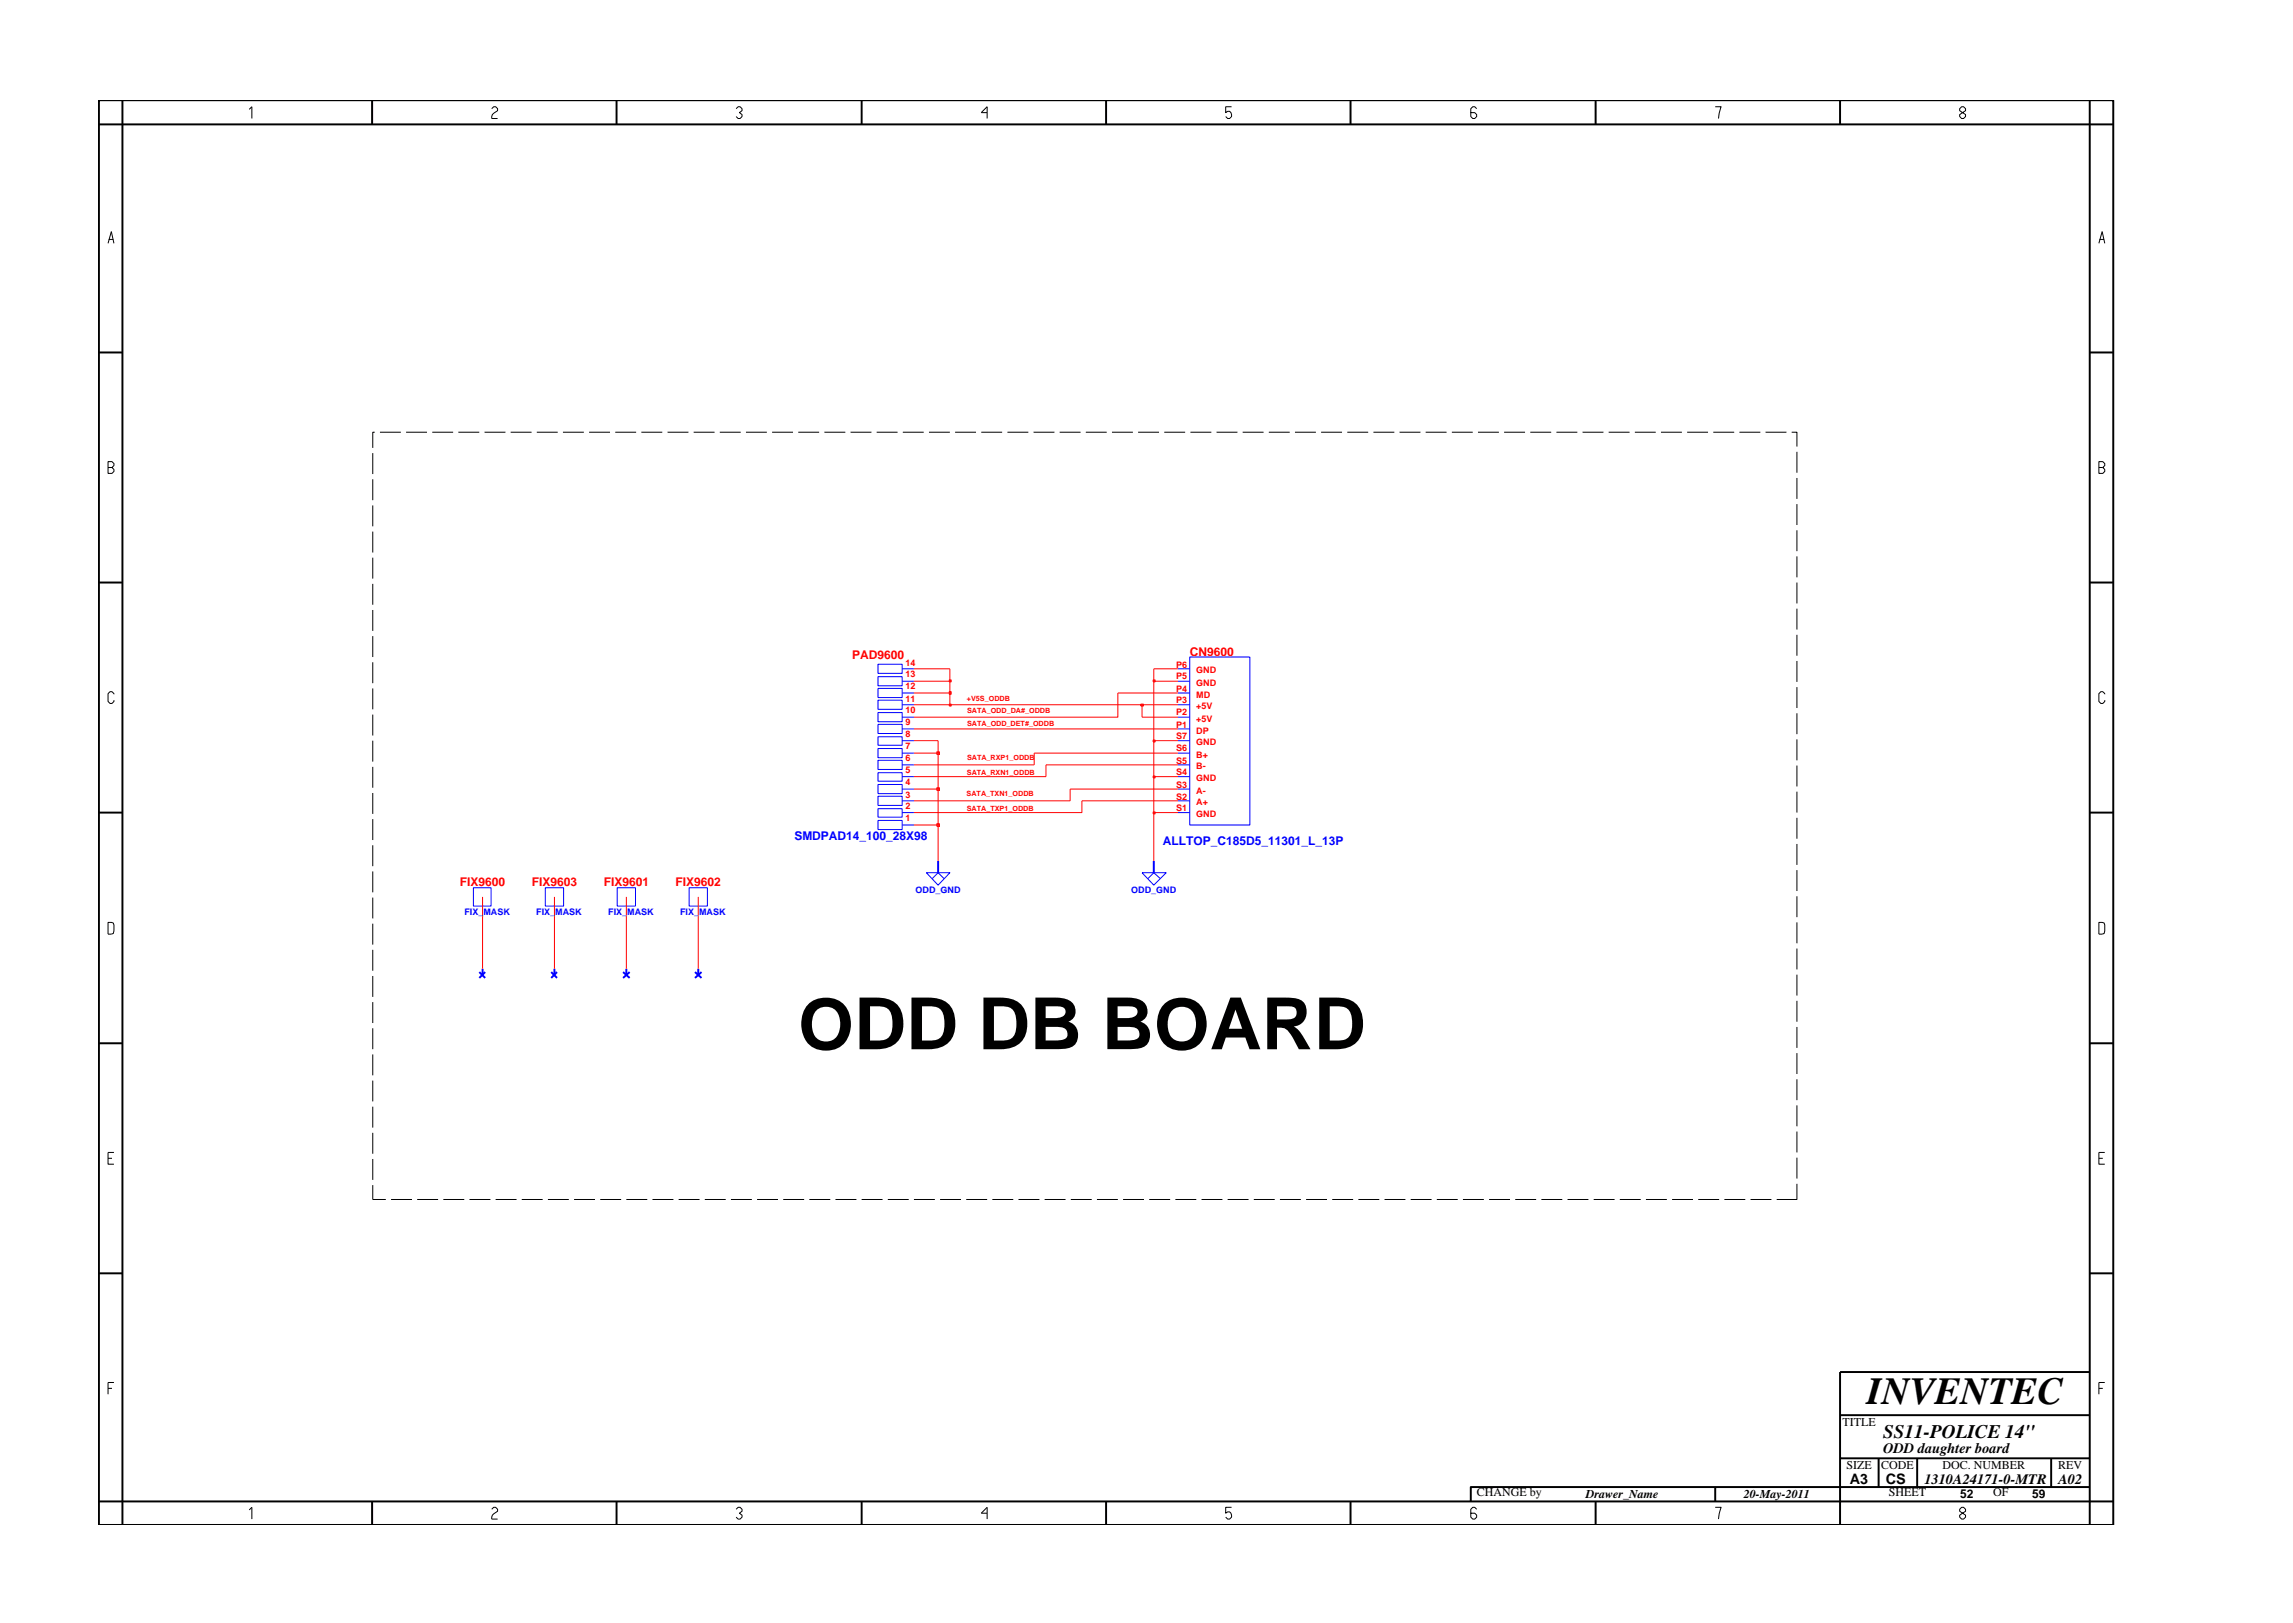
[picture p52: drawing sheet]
<svg xmlns="http://www.w3.org/2000/svg" width="297mm" height="210mm" viewBox="0 0 297 210" stroke-linecap="round" stroke-linejoin="round" font-family="sans-serif">
<defs><g id="words">
<text font-size="9.3" x="103.4" y="135.9">ODD DB BOARD</text>
<text font-size="5" x="241.8" y="181.9">INVENTEC</text>
<text font-size="2.5" x="244" y="186.3">SS11-POLICE 14&quot;</text>
<g font-size="1.9">
<text x="244" y="188.2">ODD daughter board</text>
<text x="239.6" y="192.2">A3</text>
<text x="244.3" y="192.3">CS</text>
<text x="249.3" y="192.2">1310A24171-0-MTR</text>
<text x="266.6" y="192.2">A02</text>
</g>
<g font-size="1.6" fill="#f00">
<text x="110.4" y="85.4">PAD9600</text>
<text x="154.1" y="84.9">CN9600</text>
<text x="59.6" y="114.8">FIX9600</text>
<text x="68.9" y="114.8">FIX9603</text>
<text x="78.2" y="114.8">FIX9601</text>
<text x="87.5" y="114.8">FIX9602</text>
</g>
<g font-size="1.6" fill="#00f">
<text x="102.9" y="108.8">SMDPAD14_100_28X98</text>
<text x="150.7" y="109.4">ALLTOP_C185D5_11301_L_13P</text>
</g>
<g font-size="1.6">
<text x="238.7" y="184.8">TITLE</text>
<text x="239.2" y="190.4">SIZE</text>
<text x="243.7" y="190.4">CODE</text>
<text x="251.6" y="190.4">DOC. NUMBER</text>
<text x="266.6" y="190.4">REV</text>
<text x="191.3" y="193.8">CHANGE by</text>
<text x="205.4" y="194.1">Drawer_Name</text>
<text x="225.9" y="194.1">20-May-2011</text>
<text x="244.7" y="193.8">SHEET</text>
<text x="253.9" y="194.1">52</text>
<text x="258.2" y="193.8">OF</text>
<text x="263.3" y="194.1">59</text>
</g>
<g font-size="1.2" fill="#f00">
<text x="117.3" y="89.3">12</text>
<text x="117.3" y="87.7">13</text>
<text x="117.3" y="86.2">14</text>
<text x="152.4" y="89.6">P4</text>
<text x="152.4" y="88">P5</text>
<text x="152.4" y="86.5">P6</text>
<text x="155" y="88.8">GND</text>
<text x="155" y="87.2">GND</text>
<text x="117.3" y="95.5">8</text>
<text x="117.3" y="93.9">9</text>
<text x="117.3" y="92.4">10</text>
<text x="117.3" y="90.9">11</text>
<text x="152.4" y="94.3">P1</text>
<text x="152.4" y="92.7">P2</text>
<text x="152.4" y="91.1">P3</text>
<text x="152.4" y="95.8">S7</text>
<text x="155" y="95">DP</text>
<text x="155" y="90.4">MD</text>
<text x="155" y="93.5">+5V</text>
<text x="155" y="91.9">+5V</text>
<text x="117.3" y="101.7">4</text>
<text x="117.3" y="100.2">5</text>
<text x="117.3" y="98.6">6</text>
<text x="117.3" y="97.1">7</text>
<text x="152.4" y="97.3">S6</text>
<text x="152.4" y="98.9">S5</text>
<text x="152.4" y="100.4">S4</text>
<text x="155" y="98.2">B+</text>
<text x="155" y="99.7">B-</text>
<text x="155" y="101.2">GND</text>
<text x="155" y="96.5">GND</text>
<text x="117.3" y="104.8">2</text>
<text x="117.3" y="103.3">3</text>
<text x="117.3" y="106.4">1</text>
<text x="152.4" y="103.6">S2</text>
<text x="152.4" y="102.1">S3</text>
<text x="152.4" y="105.1">S1</text>
<text x="155" y="104.3">A+</text>
<text x="155" y="102.8">A-</text>
<text x="155" y="105.9">GND</text>
</g>
<g font-size="1.2" fill="#00f">
<text x="60.2" y="118.5">FIX_MASK</text>
<text x="69.5" y="118.5">FIX_MASK</text>
<text x="78.8" y="118.5">FIX_MASK</text>
<text x="88.1" y="118.5">FIX_MASK</text>
<text x="118.6" y="115.7">ODD_GND</text>
<text x="146.6" y="115.7">ODD_GND</text>
</g>
<g font-size=".9" fill="#f00">
<text x="125.3" y="90.9">+V5S_ODDB</text>
<text x="125.3" y="94">SATA_ODD_DET#_ODDB</text>
<text x="125.3" y="92.4">SATA_ODD_DA#_ODDB</text>
<text x="125.3" y="100.4">SATA_RXN1_ODDB</text>
<text x="125.3" y="98.5">SATA_RXP1_ODDB</text>
<text x="125.2" y="103.2">SATA_TXN1_ODDB</text>
<text x="125.2" y="105.1">SATA_TXP1_ODDB</text>
</g>
</g></defs>
<g fill="none" stroke="#00f" stroke-width=".13">
<path d="M113.7 98.5h3.2v1.2h-3.2zM113.7 97h3.2v1.2h-3.2zM113.7 95.4h3.2v1.1h-3.2zM113.7 93.8h3.2v1.2h-3.2zM113.7 92.3h3.2v1.2h-3.2zM113.7 90.7h3.2v1.2h-3.2zM113.7 89.2h3.2v1.2h-3.2zM113.7 87.7h3.2v1.1h-3.2zM113.7 86h3.2v1.2h-3.2zM116.9 86.6h1.5M116.9 88.3h1.5M116.9 89.8h1.5"/>
<path d="M116.9 91.3h1.5M116.9 92.9h1.5M116.9 94.4h1.5M116.9 96h1.5M116.9 97.6h1.5M116.9 99.1h1.5M152.6 86.6h1.5M152.6 88.3h1.5M152.6 89.8h1.5M152.6 91.3h1.5M152.6 92.9h1.5M152.6 94.4h1.5"/>
<path d="M152.6 96h1.5M152.6 97.6h1.5M152.6 99.1h1.5M154.1 85.1h7.8v21.8h-7.8zM61.3 115h2.3v2.4h-2.3zM70.6 115h2.4v2.4h-2.4zM80 115h2.3v2.4h-2.3zM89.3 115h2.3v2.4h-2.3zM113.7 106.3h3.2v1.2h-3.2zM113.7 104.8h3.2v1.1h-3.2zM113.7 103.2h3.2v1.1h-3.2zM113.7 101.6h3.2v1.2h-3.2z"/>
<path d="M113.7 100.1h3.2v1.1h-3.2zM116.9 100.6h1.5M116.9 102.2h1.5M116.9 103.7h1.5M116.9 105.3h1.5M116.9 106.9h1.5M120 113.1h3l-1.5 1.6zM120.8 113.8l.7-.7 .8 .7M147.9 113.1h3.2l-1.6 1.6zM148.7 113.8l.8-.7 .8 .7M152.6 100.6h1.5M152.6 102.2h1.5"/>
<path d="M152.6 103.7h1.5M152.6 105.3h1.5"/>
</g>
<g fill="none" stroke="#00f" stroke-width=".25">
<path d="M121.5 111.5v1.6M149.5 111.5v1.6M62.1 125.9l.8 .8M62.5 125.5v.8M62.9 125.9l-.8 .8M71.4 125.9l.8 .8M71.8 125.5v.8M72.2 125.9l-.8 .8M80.7 125.9l.9 .8M81.1 125.5v.8M81.6 125.9l-.9 .8M90 125.9l.9 .8"/>
<path d="M90.5 125.5v.8M90.9 125.9l-.9 .8"/>
</g>
<path d="M62.5 116.2v9.3M71.8 116.2v9.3M81.1 116.2v9.3M90.5 116.2v9.3M118.4 106.9h3.1v4.6M149.5 105.3v6.2" fill="none" stroke="#f00" stroke-width=".13"/>
<path d="M121.4 106.7h.3v.3h-.3z" fill-rule="evenodd" fill="#8e2323"/>
<path d="M121.4 106.7h.3v.3h-.3zM121.5 102.2v4.7M140.2 103.7v1.6h-21.8" fill="none" stroke="#f00" stroke-width=".13"/>
<path d="M149.4 105.2h.2v.2h-.2z" fill-rule="evenodd" fill="#8e2323"/>
<path d="M118.4 102.2h3.1M138.6 102.2v1.5h-20.2M140.2 103.7h12.4M149.4 105.2h.2v.2h-.2zM149.5 100.6v4.7h3.1" fill="none" stroke="#f00" stroke-width=".13"/>
<path d="M121.4 102.1h.3v.3h-.3z" fill-rule="evenodd" fill="#8e2323"/>
<path d="M121.5 97.6v4.6M135.5 99.1v1.5h-17.1M121.4 102.1h.3v.3h-.3zM138.6 102.2h14" fill="none" stroke="#f00" stroke-width=".13"/>
<path d="M149.4 100.5h.2v.3h-.2z" fill-rule="evenodd" fill="#8e2323"/>
<path d="M118.4 97.6h3.1M134 97.6v1.5h-15.6M135.5 99.1h17.1M149.5 96v4.6h3.1M149.4 100.5h.2v.3h-.2z" fill="none" stroke="#f00" stroke-width=".13"/>
<path d="M121.4 97.4h.3v.3h-.3z" fill-rule="evenodd" fill="#8e2323"/>
<path d="M118.4 96h3.1v1.6M121.4 97.4h.3v.3h-.3zM134 97.6h18.6" fill="none" stroke="#f00" stroke-width=".13"/>
<path d="M149.4 95.9h.2v.2h-.2z" fill-rule="evenodd" fill="#8e2323"/>
<path d="M118.4 94.4h34.2M118.4 91.3h4.6M144.8 89.8v3.1h-26.4M147.9 91.3v1.6h4.7M149.4 95.9h.2v.2h-.2zM149.5 88.3v7.7h3.1" fill="none" stroke="#f00" stroke-width=".13"/>
<path d="M123 91.2h.2v.3h-.2z" fill-rule="evenodd" fill="#8e2323"/>
<path d="M123 91.2h.2v.3h-.2zM123 89.8v1.5h24.9" fill="none" stroke="#f00" stroke-width=".13"/>
<path d="M147.8 91.2h.3v.3h-.3z" fill-rule="evenodd" fill="#8e2323"/>
<path d="M118.4 89.8h4.6M147.8 91.2h.3v.3h-.3zM147.9 91.3h4.7" fill="none" stroke="#f00" stroke-width=".13"/>
<path d="M123 89.6h.2v.3h-.2z" fill-rule="evenodd" fill="#8e2323"/>
<path d="M118.4 88.3h4.6v1.5M123 89.6h.2v.3h-.2zM144.8 89.8h7.8" fill="none" stroke="#f00" stroke-width=".13"/>
<path d="M123 88.1h.2v.2h-.2z" fill-rule="evenodd" fill="#8e2323"/>
<path d="M123 88.1h.2v.2h-.2zM123 86.6v1.7" fill="none" stroke="#f00" stroke-width=".13"/>
<path d="M149.4 88.1h.2v.2h-.2z" fill-rule="evenodd" fill="#8e2323"/>
<path d="M118.4 86.6h4.6M149.4 88.1h.2v.2h-.2zM152.6 86.6h-3.1v1.7h3.1" fill="none" stroke="#f00" stroke-width=".13"/>
<g fill="none" stroke="#000" stroke-width=".25">
<path d="M12.8 13h261v184.6h-261zM12.8 16.1h261M15.9 13v184.6M48.2 13v3.1M79.9 13v3.1M111.6 13v3.1M143.3 13v3.1M174.9 13v3.1M206.7 13v3.1M238.4 13v3.1M270.7 13v184.6M12.8 45.7h3.1"/>
<path d="M270.7 45.7h3.1M12.8 75.5h3.1M270.7 75.5h3.1M12.8 105.3h3.1M270.7 105.3h3.1M12.8 135.2h3.1M270.7 135.2h3.1M12.8 165h3.1M270.7 165h3.1M270.7 177.7h-32.3v19.9M12.8 194.5h261M48.2 194.5v3.1"/>
<path d="M79.9 194.5v3.1M111.6 194.5v3.1M143.3 194.5v3.1M174.9 194.5v3.1M206.7 194.5v3.1M222.2 192.6v1.9M238.4 183.3h32.3M238.4 188.9h32.3M243.4 188.9v3.7M248.4 188.9v3.7M265.7 188.9v3.7M270.7 192.6h-80.2v1.9"/>
</g>
<g fill="none" stroke="#000" stroke-width=".13">
<path d="M32.3 14.2l.3-.4v1.6M63.7 14.1l.3-.3h.2l.3 .3v.2l-.5 .4-.3 .4v.3h.8M95.4 14.1l.2-.3h.3l.2 .3v.2l-.3 .3 .3 .2v.3l-.2 .3h-.3l-.2-.3M127.9 14.6h-.8l.8-.8v1.6M159.5 13.8h-.7v.8l.2-.2a.5 .5 0 0 1 .5 .7l-.2 .3h-.3l-.2-.3M191.3 14.1l-.3-.3h-.2l-.3 .3v1l.3 .3h.2l.3-.3v-.3l-.3-.2h-.5M222.2 13.8h.8l-.4 1.6M254.1 13.8l-.2 .3v.2l.7 .5v.3l-.2 .3h-.3l-.2-.3v-.3l.7-.5v-.2l-.2-.3zM14 31.5l.4-1.5 .4 1.5M14.1 31h.6M271.9 31.5l.4-1.5 .4 1.5M272 31h.6"/>
<path d="M48.3 58.7v2.7M48.5 56h-.2v2M49.2 56h2.7M52.6 56h2.7M56 56h2.7M59.4 56h2.7M62.8 56h2.7M66.2 56h2.7M69.5 56h2.7M72.9 56h2.7M76.3 56h2.7M79.7 56h2.7"/>
<path d="M83.1 56h2.7M86.5 56h2.7M89.9 56h2.7M93.2 56h2.8M96.6 56h2.7M100 56h2.7M103.4 56h2.7M106.8 56h2.7M110.2 56h2.7M113.6 56h2.7M117 56h2.7M120.3 56h2.7"/>
<path d="M123.7 56h2.7M127.1 56h2.7M130.5 56h2.7M133.9 56h2.7M137.3 56h2.7M140.7 56h2.7M144 56h2.8M147.4 56h2.7M150.8 56h2.7M154.2 56h2.7M157.6 56h2.7M161 56h2.7"/>
<path d="M164.4 56h2.7M167.8 56h2.7M171.1 56h2.7M174.5 56h2.7M177.9 56h2.7M181.3 56h2.7M184.7 56h2.7M188.1 56h2.7M191.5 56h2.7M194.8 56h2.8M198.2 56h2.7M201.6 56h2.7"/>
<path d="M205 56h2.7M208.4 56h2.7M211.8 56h2.7M215.2 56h2.7M218.6 56h2.7M221.9 56h2.7M225.3 56h2.7M228.7 56h2.7M232.1 56h.7v1.9M232.8 58.5v2.7M271.9 59.8h.5l.3 .3v.2l-.3 .3 .3 .2v.3l-.3 .2h-.5zM14 60.6h.5l.3-.3v-.2l-.3-.3h-.5v1.5h.5l.3-.2v-.3l-.3-.2"/>
<path d="M48.3 62.1v2.7M48.3 65.5v2.7M48.3 68.9v2.7M48.3 72.2v2.8M48.3 75.6v2.7M48.3 79v2.7M232.8 61.9v2.7M232.8 65.3v2.7M232.8 68.7v2.7M232.8 72.1v2.7M232.8 75.5v2.7M232.8 78.9v2.7"/>
<path d="M271.9 60.6h.5M14.8 89.9l-.3-.3h-.2l-.3 .3v1l.3 .2h.2l.3-.2v-.2M48.3 82.4v2.7M48.3 85.8v2.7M48.3 89.2v2.7M48.3 92.6v2.7M48.3 96v2.7M48.3 99.3v2.8M232.8 82.2v2.7M232.8 85.6v2.7M232.8 89v2.7M232.8 92.4v2.7"/>
<path d="M232.8 95.8v2.7M232.8 99.2v2.7M272.7 89.9l-.3-.3h-.3l-.2 .3v1l.2 .2h.3l.3-.2v-.2M14 119.5l.7 .1 .1 .2-.1 1.1-.7 .1zM48.3 102.7v2.7M48.3 106.1v2.7M48.3 109.5v2.7M48.3 112.9v2.7M48.3 116.3v2.7M48.3 119.7v2.7M232.8 102.6v2.7M232.8 105.9v2.8"/>
<path d="M232.8 109.3v2.7M232.8 112.7v2.7M232.8 116.1v2.7M232.8 119.5v2.7M271.9 119.5l.7 .1 .1 .2-.1 1.1-.7 .1zM48.3 123v2.8M48.3 126.4v2.7M48.3 129.8v2.7M48.3 133.2v2.7M48.3 136.6v2.7M48.3 140v2.7M232.8 122.9v2.7"/>
<path d="M232.8 126.3v2.7M232.8 129.7v2.7M232.8 133v2.7M232.8 136.4v2.7M232.8 139.8v2.7M14 150.1h.5M14.8 149.3h-.8v1.5h.8M48.3 153.5v1.9h1.7M48.3 143.4v2.7M48.3 146.8v2.7M48.3 150.1v2.8M50.7 155.4h2.7"/>
<path d="M54 155.4h2.8M57.4 155.4h2.7M60.8 155.4h2.7M64.2 155.4h2.7M67.6 155.4h2.7M71 155.4h2.7M74.4 155.4h2.7M77.8 155.4h2.7M81.1 155.4h2.7M84.5 155.4h2.7M87.9 155.4h2.7M91.3 155.4h2.7"/>
<path d="M94.7 155.4h2.7M98.1 155.4h2.7M101.5 155.4h2.7M104.8 155.4h2.8M108.2 155.4h2.7M111.6 155.4h2.7M115 155.4h2.7M118.4 155.4h2.7M121.8 155.4h2.7M125.2 155.4h2.7M128.6 155.4h2.7M131.9 155.4h2.7"/>
<path d="M135.3 155.4h2.7M138.7 155.4h2.7M142.1 155.4h2.7M145.5 155.4h2.7M148.9 155.4h2.7M152.3 155.4h2.7M155.6 155.4h2.8M159 155.4h2.7M162.4 155.4h2.7M165.8 155.4h2.7M169.2 155.4h2.7M172.6 155.4h2.7"/>
<path d="M176 155.4h2.7M179.4 155.4h2.7M182.7 155.4h2.7M186.1 155.4h2.7M189.5 155.4h2.7M192.9 155.4h2.7M196.3 155.4h2.7M199.7 155.4h2.7M203.1 155.4h2.7M206.4 155.4h2.8M209.8 155.4h2.7M213.2 155.4h2.7"/>
<path d="M216.6 155.4h2.7M220 155.4h2.7M223.4 155.4h2.7M226.8 155.4h2.7M232.8 153.4v2h-2.6M232.8 143.2v2.7M232.8 146.6v2.7M232.8 150v2.7M271.9 150.1h.5M272.7 149.3h-.8v1.5h.8M14 179.9h.5M14.8 179.1h-.8v1.5"/>
<path d="M271.9 179.9h.5M272.7 179.1h-.8v1.5M32.3 195.6l.3-.3v1.5M63.7 195.5l.3-.2h.2l.3 .2v.3l-.5 .3-.3 .4v.3h.8M95.4 195.5l.2-.2h.3l.2 .2v.3l-.3 .2 .3 .3v.2l-.2 .3h-.3l-.2-.3M127.9 196h-.8l.8-.7v1.5M159.5 195.3h-.7v.7l.2-.1a.5 .5 0 0 1 .5 .6l-.2 .3h-.3l-.2-.3M191.3 195.5l-.3-.2h-.2l-.3 .2v1l.3 .3h.2l.3-.3v-.2l-.3-.3h-.5M222.2 195.3h.8l-.4 1.5M254.1 195.3l-.2 .2v.3l.7 .5v.2l-.2 .3h-.3l-.2-.3v-.2l.7-.5v-.3l-.2-.2z"/>
</g>
<use href="#words"/>
</svg>
